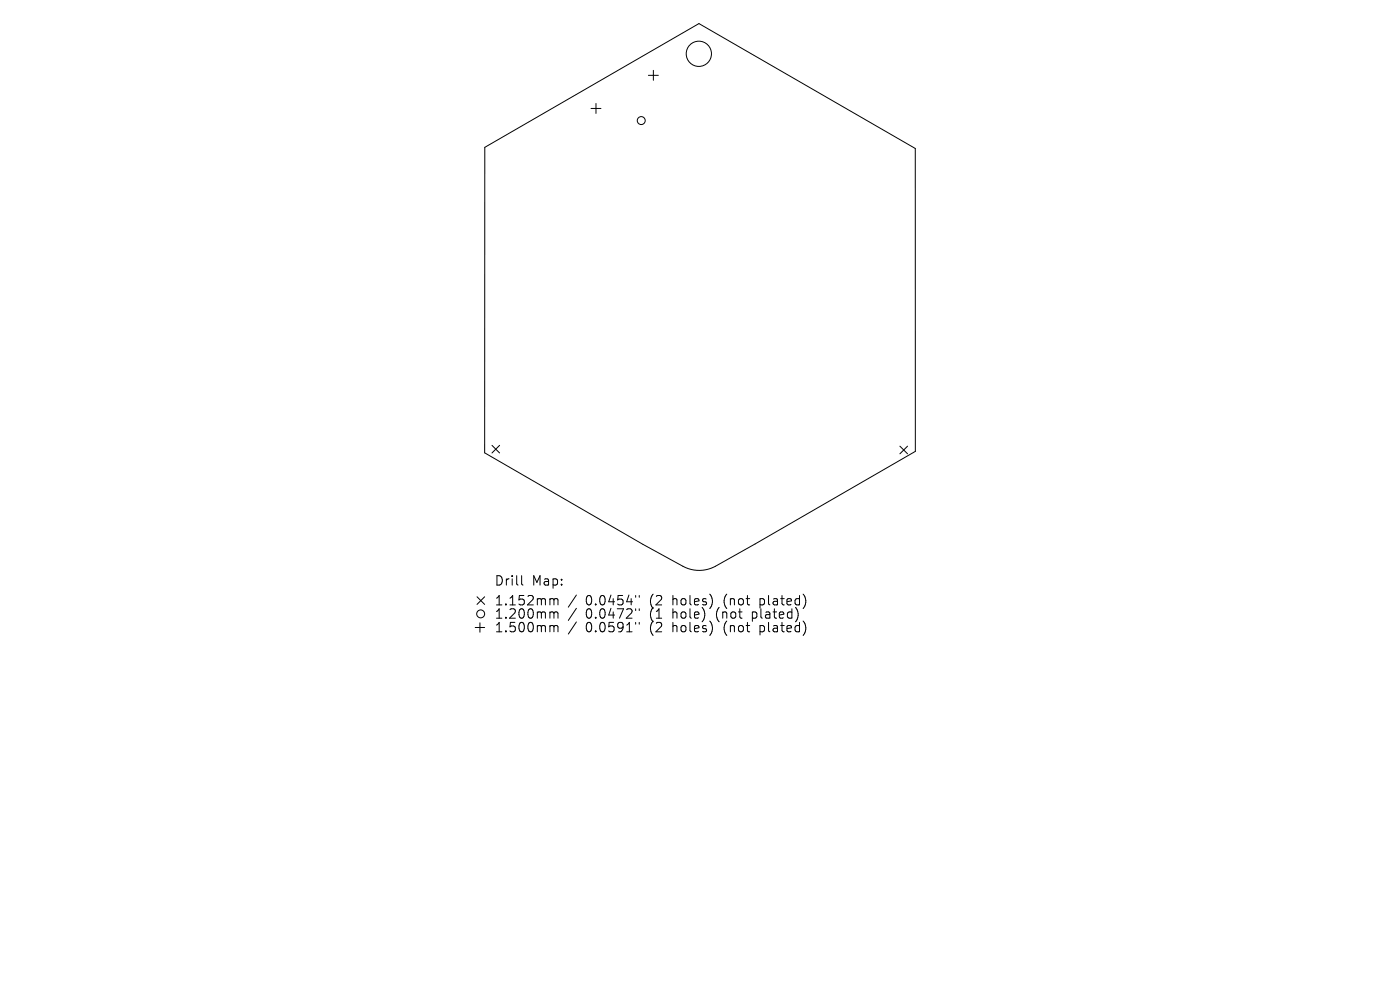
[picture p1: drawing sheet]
<svg xmlns="http://www.w3.org/2000/svg" width="297mm" height="210mm" viewBox="0 0 297 210" stroke-linecap="round" stroke-linejoin="round" font-family="sans-serif">
<defs><g id="words">
<g font-size="2.8">
<text x="104.8" y="124.5">Drill</text>
<text x="112.8" y="124.5">Map:</text>
<text x="104.8" y="128.7">1.152mm</text>
<text x="104.8" y="131.5">1.200mm</text>
<text x="124.3" y="128.7">0.0454&quot;</text>
<text x="124.3" y="131.5">0.0472&quot;</text>
<text x="138" y="128.7">(2</text>
<text x="138" y="131.5">(1</text>
<text x="142.9" y="128.7">holes)</text>
<text x="142.9" y="131.5">hole)</text>
<text x="152.4" y="131.5">(not</text>
<text x="154" y="128.7">(not</text>
<text x="160.2" y="131.5">plated)</text>
<text x="161.8" y="128.7">plated)</text>
<text x="104.8" y="134.4">1.500mm</text>
<text x="124.3" y="134.4">0.0591&quot;</text>
<text x="138" y="134.4">(2</text>
<text x="142.9" y="134.4">holes)</text>
<text x="154" y="134.4">(not</text>
<text x="161.8" y="134.4">plated)</text>
</g>
</g></defs>
<g fill="none" stroke="#000" stroke-width=".21">
<path d="M137.6 16h2.1M138.6 14.9v2.1M102.8 31.3l45.5-26.3 45.9 26.5v64.3l-42.4 24.3a7.2 7.2 0 0 1-6.9 0l-8.5-4.6-33.6-19.4zM125.4 23h2.1M126.4 22v2.1M104.4 94.5l1.6 1.6M106 94.5l-1.6 1.6M190.9 94.6l1.6 1.7M192.5 94.6l-1.6 1.7M100.8 133.1h2M101.2 126.6l1.6 1.6M101.8 132.1v2"/>
<path d="M102.8 126.6l-1.6 1.6M110.7 122.1v1.7l.2 .3M116.9 127h.3l.3 .3M116.9 129.8h.3l.3 .3M116.9 132.7h.3l.3 .3M117.5 127.3l.3-.3 .5 .1 .1 1.2M117.5 127.3v1M117.5 130.1v1M117.5 133v1M117.5 130.1l.3-.3 .5 .1 .1 1.2M117.5 133l.3-.3 .5 .1 .1 1.2M122.3 126.2l-1.7 2.6"/>
<path d="M122.3 129l-1.7 2.6M122.3 131.9l-1.7 2.6M134.9 126.3v.4M134.9 129.1v.4M134.9 132v.4M135.6 126.3v.4M135.6 129.1v.4M135.6 132v.4"/>
<circle cx="148.3" cy="11.4" r="2.68"/>
<circle cx="136" cy="25.6" r=".84"/>
<circle cx="102" cy="130.2" r=".84"/>
</g>
<use href="#words"/>
</svg>
